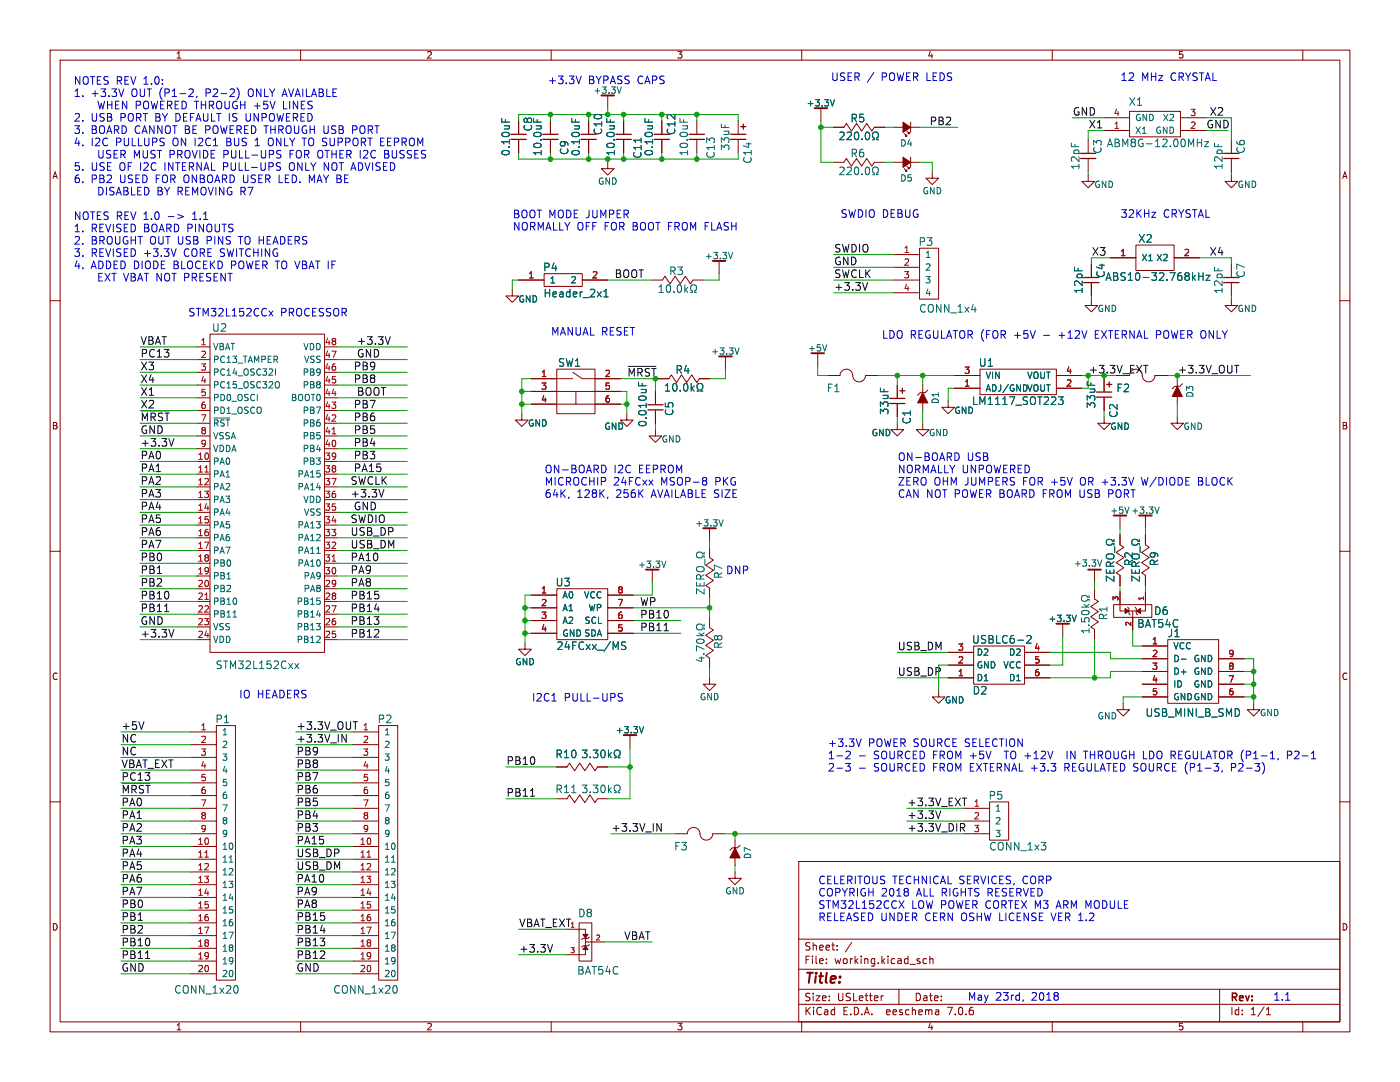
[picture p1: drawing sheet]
<svg xmlns="http://www.w3.org/2000/svg" width="279mm" height="216mm" viewBox="0 0 279 216" stroke-linecap="round" stroke-linejoin="round" font-family="sans-serif">
<defs><g id="words">
<text font-size="2.8" fill="#840000" x="160.4" y="196.8">Title:</text>
<g font-size="2.1" fill="#0000c2">
<text x="14.6" y="17">NOTES REV 1.0:</text>
<text x="109.2" y="16.9">+3.3V</text>
<text x="117.4" y="16.9">BYPASS CAPS</text>
<text x="165.7" y="16.3">USER /</text>
<text x="175.9" y="16.3">POWER LEDS</text>
<text x="223.5" y="16.3">12</text>
<text x="227.7" y="16.3">MHz</text>
<text x="233.6" y="16.3">CRYSTAL</text>
<text x="14.6" y="19.5">1.</text>
<text x="18.1" y="19.5">+3.3V</text>
<text x="19.9" y="21.9">WHEN POWERED THROUGH +5V</text>
<text x="26.2" y="19.5">OUT (P1-2,</text>
<text x="41.3" y="19.5">P2-2)</text>
<text x="49.9" y="19.5">ONLY AVAILABLE</text>
<text x="57.3" y="21.9">LINES</text>
<text x="14.6" y="24.4">2.</text>
<text x="14.6" y="26.8">3.</text>
<text x="14.6" y="29.3">4.</text>
<text x="18.1" y="24.4">USB</text>
<text x="18.1" y="26.8">BOARD CANNOT BE POWERED THROUGH USB</text>
<text x="18.1" y="29.3">I2C</text>
<text x="23.1" y="29.3">PULLUPS</text>
<text x="24" y="24.4">PORT BY DEFAULT IS UNPOWERED</text>
<text x="34.6" y="29.3">ON I2C1</text>
<text x="45.6" y="29.3">BUS</text>
<text x="51.4" y="29.3">1</text>
<text x="54.2" y="29.3">ONLY TO SUPPORT EEPROM</text>
<text x="71" y="26.8">PORT</text>
<text x="14.6" y="34.2">5.</text>
<text x="18.1" y="34.2">USE OF I2C</text>
<text x="19.9" y="31.7">USER MUST PROVIDE PULL-UPS</text>
<text x="33.1" y="34.2">INTERNAL PULL-UPS</text>
<text x="58.3" y="34.2">ONLY NOT ADVISED</text>
<text x="58.6" y="31.7">FOR OTHER I2C</text>
<text x="78" y="31.7">BUSSES</text>
<text x="14.6" y="36.6">6.</text>
<text x="18.1" y="36.6">PB2</text>
<text x="19.9" y="39.1">DISABLED BY REMOVING R7</text>
<text x="23.9" y="36.6">USED FOR ONBOARD USER LED. MAY BE</text>
<text x="14.6" y="44">NOTES REV 1.0</text>
<text x="14.6" y="46.5">1.</text>
<text x="18.1" y="46.5">REVISED BOARD PINOUTS</text>
<text x="38.7" y="44">1.1</text>
<text x="102.2" y="43.7">BOOT MODE JUMPER</text>
<text x="102.2" y="46.1">NORMALLY OFF FOR BOOT FROM FLASH</text>
<text x="167.6" y="43.6">SWDIO DEBUG</text>
<text x="223.5" y="43.6">32KHz</text>
<text x="232.1" y="43.6">CRYSTAL</text>
<text x="14.6" y="48.9">2.</text>
<text x="14.6" y="51.4">3.</text>
<text x="14.6" y="53.8">4.</text>
<text x="18.1" y="48.9">BROUGHT OUT USB</text>
<text x="18.1" y="51.4">REVISED +3.3V</text>
<text x="18.1" y="53.8">ADDED DIODE BLOCEKD POWER TO VBAT IF</text>
<text x="36.8" y="51.4">CORE SWITCHING</text>
<text x="41.5" y="48.9">PINS</text>
<text x="48.1" y="48.9">TO HEADERS</text>
<text x="19.9" y="56.3">EXT VBAT NOT PRESENT</text>
<text x="37.5" y="63.3">STM32L152CCx</text>
<text x="55.9" y="63.3">PROCESSOR</text>
<text x="109.9" y="67.1">MANUAL RESET</text>
<text x="175.9" y="67.7">LDO REGULATOR (FOR</text>
<text x="202.5" y="67.7">+5V</text>
<text x="208.4" y="67.7">-</text>
<text x="211.6" y="67.7">+12V</text>
<text x="219" y="67.7">EXTERNAL POWER ONLY</text>
<text x="108.6" y="94.5">ON-BOARD</text>
<text x="122.5" y="94.5">I2C</text>
<text x="127.5" y="94.5">EEPROM</text>
<text x="179.1" y="92.1">ON-BOARD</text>
<text x="179.1" y="94.5">NORMALLY UNPOWERED</text>
<text x="192.9" y="92.1">USB</text>
<text x="108.6" y="97">MICROCHIP</text>
<text x="108.6" y="99.4">64K,</text>
<text x="115.1" y="99.4">128K,</text>
<text x="122.4" y="97">24FCxx</text>
<text x="123" y="99.4">256K</text>
<text x="130.2" y="99.4">AVAILABLE SIZE</text>
<text x="131.9" y="97">MSOP-8</text>
<text x="142.9" y="97">PKG</text>
<text x="179.1" y="97">ZERO OHM JUMPERS</text>
<text x="179.1" y="99.4">CAN NOT POWER BOARD FROM USB</text>
<text x="204.3" y="97">FOR +5V</text>
<text x="216" y="97">OR +3.3V</text>
<text x="221.7" y="99.4">PORT</text>
<text x="228.5" y="97">W/DIODE</text>
<text x="239.9" y="97">BLOCK</text>
<text x="144.8" y="114.7">DNP</text>
<text x="47.6" y="139.5">IO HEADERS</text>
<text x="106" y="140.1">I2C1</text>
<text x="112.5" y="140.1">PULL-UPS</text>
<text x="165.1" y="149.1">+3.3V</text>
<text x="173.2" y="149.1">POWER SOURCE SELECTION</text>
<text x="165.1" y="151.6">1-2</text>
<text x="165.1" y="154.1">2-3</text>
<text x="174.4" y="151.6">SOURCED FROM +5V</text>
<text x="174.4" y="154.1">SOURCED FROM EXTERNAL +3.3</text>
<text x="201.1" y="151.6">TO +12V</text>
<text x="213" y="154.1">REGULATED SOURCE (P1-3,</text>
<text x="213.9" y="151.6">IN</text>
<text x="217.5" y="151.6">THROUGH LDO REGULATOR (P1-1,</text>
<text x="246.7" y="154.1">P2-3)</text>
<text x="258.6" y="151.6">P2-1</text>
<text x="163.2" y="176.5">CELERITOUS TECHNICAL SERVICES, CORP</text>
<text x="163.2" y="179">COPYRIGH 2018</text>
<text x="182.9" y="179">ALL RIGHTS RESERVED</text>
<text x="163.2" y="181.4">STM32L152CCX</text>
<text x="163.2" y="183.9">RELEASED UNDER CERN OSHW LICENSE</text>
<text x="181.9" y="181.4">LOW POWER CORTEX M3</text>
<text x="210.3" y="183.9">VER 1.2</text>
<text x="211.3" y="181.4">ARM MODULE</text>
<text x="193" y="199.8">May</text>
<text x="198.6" y="199.8">23rd,</text>
<text x="205.9" y="199.8">2018</text>
<text x="254" y="199.8">1.1</text>
</g>
<g font-size="2.1" fill="#0f0f0f">
<text x="214" y="23.2">GND</text>
<text x="241.3" y="23.2">X2</text>
<text x="185.4" y="25.1">PB2</text>
<text x="217.2" y="25.7">X1</text>
<text x="240.7" y="25.7">GND</text>
<text x="166.4" y="50.5">SWDIO</text>
<text x="166.4" y="53">GND</text>
<text x="217.8" y="51.1">X3</text>
<text x="241.3" y="51.1">X4</text>
<text x="122.6" y="55.6">BOOT</text>
<text x="166.4" y="55.6">SWCLK</text>
<text x="166.4" y="58.1">+3.3V</text>
<text x="27.9" y="71.4">PC13</text>
<text x="27.9" y="68.9">VBAT</text>
<text x="71.1" y="71.4">GND</text>
<text x="71.1" y="68.9">+3.3V</text>
<text x="27.9" y="76.5">X4</text>
<text x="27.9" y="74">X3</text>
<text x="70.5" y="76.5">PB8</text>
<text x="70.5" y="74">PB9</text>
<text x="27.9" y="79.1">X1</text>
<text x="27.9" y="81.6">X2</text>
<text x="70.5" y="81.6">PB7</text>
<text x="71.1" y="79.1">BOOT</text>
<text x="27.9" y="89.2">+3.3V</text>
<text x="27.9" y="86.7">GND</text>
<text x="27.9" y="84.1">~{MRST}</text>
<text x="70.5" y="84.1">PB6</text>
<text x="70.5" y="86.7">PB5</text>
<text x="70.5" y="89.2">PB4</text>
<text x="27.9" y="94.3">PA1</text>
<text x="27.9" y="91.8">PA0</text>
<text x="70.5" y="91.8">PB3</text>
<text x="70.5" y="94.3">PA15</text>
<text x="27.9" y="101.9">PA4</text>
<text x="27.9" y="99.4">PA3</text>
<text x="27.9" y="96.8">PA2</text>
<text x="69.8" y="99.4">+3.3V</text>
<text x="69.8" y="96.8">SWCLK</text>
<text x="70.5" y="101.9">GND</text>
<text x="27.9" y="104.5">PA5</text>
<text x="27.9" y="107">PA6</text>
<text x="69.8" y="107">USB_DP</text>
<text x="69.8" y="104.5">SWDIO</text>
<text x="27.9" y="112.1">PB0</text>
<text x="27.9" y="109.5">PA7</text>
<text x="69.8" y="109.5">USB_DM</text>
<text x="69.8" y="112.1">PA10</text>
<text x="27.9" y="114.6">PB1</text>
<text x="27.9" y="117.2">PB2</text>
<text x="27.9" y="119.7">PB10</text>
<text x="69.8" y="117.2">PA8</text>
<text x="69.8" y="114.6">PA9</text>
<text x="69.8" y="119.7">PB15</text>
<text x="27.9" y="122.2">PB11</text>
<text x="27.9" y="124.8">GND</text>
<text x="69.8" y="124.8">PB13</text>
<text x="69.8" y="122.2">PB14</text>
<text x="127.6" y="121">WP</text>
<text x="127.6" y="123.5">PB10</text>
<text x="27.9" y="127.3">+3.3V</text>
<text x="69.8" y="127.3">PB12</text>
<text x="127.6" y="126.1">PB11</text>
<text x="179.1" y="129.9">USB_DM</text>
<text x="179.1" y="134.9">USB_DP</text>
<text x="24.1" y="148.3">NC</text>
<text x="24.1" y="145.7">+5V</text>
<text x="59.1" y="148.3">+3.3V_IN</text>
<text x="59.1" y="145.7">+3.3V_OUT</text>
<text x="24.1" y="150.8">NC</text>
<text x="24.1" y="155.9">PC13</text>
<text x="24.1" y="153.4">VBAT_EXT</text>
<text x="59.1" y="155.9">PB7</text>
<text x="59.1" y="153.4">PB8</text>
<text x="59.1" y="150.8">PB9</text>
<text x="101" y="152.7">PB10</text>
<text x="24.1" y="158.4">~{MRST}</text>
<text x="24.1" y="161">PA0</text>
<text x="59.1" y="158.4">PB6</text>
<text x="59.1" y="161">PB5</text>
<text x="101" y="159.1">PB11</text>
<text x="181" y="161">+3.3V_EXT</text>
<text x="24.1" y="163.5">PA1</text>
<text x="24.1" y="166.1">PA2</text>
<text x="59.1" y="166.1">PB3</text>
<text x="59.1" y="163.5">PB4</text>
<text x="121.9" y="166.1">+3.3V_IN</text>
<text x="181" y="166.1">+3.3V_DIR</text>
<text x="181" y="163.5">+3.3V</text>
<text x="24.1" y="173.7">PA5</text>
<text x="24.1" y="168.6">PA3</text>
<text x="24.1" y="171.1">PA4</text>
<text x="59.1" y="168.6">PA15</text>
<text x="59.1" y="173.7">USB_DM</text>
<text x="59.1" y="171.1">USB_DP</text>
<text x="24.1" y="178.8">PA7</text>
<text x="24.1" y="176.2">PA6</text>
<text x="59.1" y="176.2">PA10</text>
<text x="59.1" y="178.8">PA9</text>
<text x="24.1" y="181.3">PB0</text>
<text x="24.1" y="183.8">PB1</text>
<text x="59.1" y="181.3">PA8</text>
<text x="59.1" y="183.8">PB15</text>
<text x="103.5" y="185.1">VBAT_EXT</text>
<text x="24.1" y="186.4">PB2</text>
<text x="24.1" y="188.9">PB10</text>
<text x="24.1" y="191.5">PB11</text>
<text x="59.1" y="191.5">PB12</text>
<text x="59.1" y="188.9">PB13</text>
<text x="59.1" y="186.4">PB14</text>
<text x="103.5" y="190.2">+3.3V</text>
<text x="124.5" y="187.6">VBAT</text>
<text x="24.1" y="194">GND</text>
<text x="59.1" y="194">GND</text>
</g>
<g font-size="2.1" fill="#006464">
<text x="225.2" y="21.3">X1</text>
<text x="106.4" y="26.3" transform="rotate(-90 106.4 26.3)">C8</text>
<text x="120.4" y="27.1" transform="rotate(-90 120.4 27.1)">C10</text>
<text x="135" y="27.1" transform="rotate(-90 135 27.1)">C12</text>
<text x="169.6" y="24.6">R5</text>
<text x="220.8" y="29.6">ABM8G-12.00MHz</text>
<text x="102" y="31.3" transform="rotate(-90 102 31.3)">0.10uF</text>
<text x="108.3" y="31.3" transform="rotate(-90 108.3 31.3)">10.0uF</text>
<text x="113.6" y="31" transform="rotate(-90 113.6 31)">C9</text>
<text x="115.9" y="31.3" transform="rotate(-90 115.9 31.3)">0.10uF</text>
<text x="122.9" y="31.3" transform="rotate(-90 122.9 31.3)">10.0uF</text>
<text x="128.2" y="31.8" transform="rotate(-90 128.2 31.8)">C11</text>
<text x="130.5" y="31.3" transform="rotate(-90 130.5 31.3)">0.10uF</text>
<text x="137.5" y="31.3" transform="rotate(-90 137.5 31.3)">10.0uF</text>
<text x="142.8" y="31.8" transform="rotate(-90 142.8 31.8)">C13</text>
<text x="145.8" y="30.2" transform="rotate(-90 145.8 30.2)">33uF</text>
<text x="150.2" y="32.8" transform="rotate(-90 150.2 32.8)">C14</text>
<text x="169.6" y="31.6">R6</text>
<text x="215.6" y="34" transform="rotate(-90 215.6 34)">12pF</text>
<text x="220.1" y="30.8" transform="rotate(-90 220.1 30.8)">C3</text>
<text x="244.2" y="34" transform="rotate(-90 244.2 34)">12pF</text>
<text x="248.6" y="30.8" transform="rotate(-90 248.6 30.8)">C6</text>
<text x="183.2" y="49.3">P3</text>
<text x="227.1" y="48.6">X2</text>
<text x="108.3" y="54.3">P4</text>
<text x="108.4" y="59.5">Header_2x1</text>
<text x="133.4" y="55.1">R3</text>
<text x="216.3" y="58.8" transform="rotate(-90 216.3 58.8)">12pF</text>
<text x="220.5" y="56.2">ABS10-32.768kHz</text>
<text x="220.7" y="55.5" transform="rotate(-90 220.7 55.5)">C4</text>
<text x="244.2" y="58.8" transform="rotate(-90 244.2 58.8)">12pF</text>
<text x="248.6" y="55.5" transform="rotate(-90 248.6 55.5)">C7</text>
<text x="183.3" y="62.6">CONN_1x4</text>
<text x="42.2" y="66.4">U2</text>
<text x="111.3" y="73.4">SW1</text>
<text x="134.7" y="74.8">R4</text>
<text x="195.2" y="73.4">U1</text>
<text x="134.6" y="83.1" transform="rotate(-90 134.6 83.1)">C5</text>
<text x="164.9" y="78.5">F1</text>
<text x="177.5" y="82.9" transform="rotate(-90 177.5 82.9)">33uF</text>
<text x="193.9" y="81">LM1117_SOT223</text>
<text x="218.8" y="81.6" transform="rotate(-90 218.8 81.6)">33uF</text>
<text x="222.7" y="78.5">F2</text>
<text x="223.2" y="83.5" transform="rotate(-90 223.2 83.5)">C2</text>
<text x="129.3" y="85.3" transform="rotate(-90 129.3 85.3)">0.010uF</text>
<text x="182" y="84.7" transform="rotate(-90 182 84.7)">C1</text>
<text x="226.3" y="113.1" transform="rotate(-90 226.3 113.1)">R2</text>
<text x="231.4" y="113.1" transform="rotate(-90 231.4 113.1)">R9</text>
<text x="110.8" y="117.2">U3</text>
<text x="144.4" y="115.6" transform="rotate(-90 144.4 115.6)">R7</text>
<text x="221.2" y="123.9" transform="rotate(-90 221.2 123.9)">R1</text>
<text x="226.9" y="125.5">BAT54C</text>
<text x="230.2" y="122.9">D6</text>
<text x="111" y="129.9">24FCxx_/MS</text>
<text x="144.4" y="129.6" transform="rotate(-90 144.4 129.6)">R8</text>
<text x="193.9" y="128.6">USBLC6-2</text>
<text x="232.9" y="127.4">J1</text>
<text x="42.9" y="133.7">STM32L152Cxx</text>
<text x="194" y="138.8">D2</text>
<text x="228.5" y="143.2">USB_MINI_B_SMD</text>
<text x="42.9" y="144.5">P1</text>
<text x="75.3" y="144.5">P2</text>
<text x="197.2" y="159.7">P5</text>
<text x="134.4" y="169.9">F3</text>
<text x="197.3" y="169.9">CONN_1x3</text>
<text x="115.3" y="183.2">D8</text>
<text x="115.1" y="194.7">BAT54C</text>
<text x="34.7" y="198.5">CONN_1x20</text>
<text x="66.4" y="198.5">CONN_1x20</text>
</g>
<g font-size="2.1" fill="#009600">
<text x="125.1" y="75.3">~{MRST} R4</text>
<text x="217.2" y="74.6">+3.3V_EXT</text>
<text x="234.9" y="74.6">+3.3V_OUT</text>
</g>
<g font-size="2.1" fill="#840000">
<text x="160.4" y="189.9">Sheet:</text>
<text x="160.4" y="192.6">File:</text>
<text x="166.5" y="192.6">working.kicad_sch</text>
<text x="160.4" y="202.8">KiCad</text>
<text x="160.4" y="200">Size:</text>
<text x="167.1" y="200">USLetter</text>
<text x="168.1" y="202.8">E.D.A.</text>
<text x="177" y="202.8">eeschema</text>
<text x="182.4" y="200">Date:</text>
<text x="189.4" y="202.8">7.0.6</text>
<text x="245.4" y="200.2">Rev:</text>
<text x="245.4" y="202.8">Id:</text>
<text x="249.5" y="202.8">1/1</text>
</g>
<g font-size="1.8" fill="#840000">
<text x="35" y="11.9">1</text>
<text x="85" y="11.9">2</text>
<text x="135" y="11.9">3</text>
<text x="185" y="11.9">4</text>
<text x="235" y="11.9">5</text>
<text x="10.3" y="35.9">A</text>
<text x="267.7" y="35.9">A</text>
<text x="10.3" y="85.9">B</text>
<text x="267.7" y="85.9">B</text>
<text x="10.3" y="135.9">C</text>
<text x="267.7" y="135.9">C</text>
<text x="10.3" y="185.9">D</text>
<text x="267.7" y="185.9">D</text>
<text x="35" y="205.8">1</text>
<text x="85" y="205.8">2</text>
<text x="135" y="205.8">3</text>
<text x="185" y="205.8">4</text>
<text x="235" y="205.8">5</text>
</g>
<g font-size="1.8" fill="#006464">
<text x="118.3" y="18.9">+3.3V</text>
<text x="160.9" y="21.4">+3.3V</text>
<text x="179.6" y="29.4">D4</text>
<text x="226.4" y="26.9">X1</text>
<text x="226.4" y="24.4">GND</text>
<text x="230.5" y="26.9">GND</text>
<text x="231.9" y="24.4">X2</text>
<text x="119.2" y="37.1">GND</text>
<text x="179.6" y="36.4">D5</text>
<text x="184" y="39">GND</text>
<text x="218.3" y="37.7">GND</text>
<text x="246.9" y="37.7">GND</text>
<text x="140.6" y="51.9">+3.3V</text>
<text x="184.5" y="51.7">1</text>
<text x="227.7" y="52.3">X1 X2</text>
<text x="109.6" y="56.7">1</text>
<text x="113.8" y="56.7">2</text>
<text x="184.5" y="54.2">2</text>
<text x="184.5" y="56.7">3</text>
<text x="184.5" y="59.3">4</text>
<text x="103.4" y="60.6">GND</text>
<text x="218.9" y="62.5">GND</text>
<text x="246.9" y="62.5">GND</text>
<text x="42.4" y="70.1">VBAT</text>
<text x="60.4" y="70.1">VDD</text>
<text x="141.8" y="71">+3.3V</text>
<text x="161.2" y="70.3">+5V</text>
<text x="42.4" y="72.6">PC13_TAMPER</text>
<text x="42.4" y="75.2">PC14_OSC32I</text>
<text x="42.4" y="77.7">PC15_OSC32O</text>
<text x="60.3" y="77.7">PB8</text>
<text x="60.3" y="75.2">PB9</text>
<text x="60.6" y="72.6">VSS</text>
<text x="196.6" y="75.8">VIN</text>
<text x="204.9" y="75.8">VOUT</text>
<text x="42.4" y="80.2">PD0_OSCI</text>
<text x="42.4" y="82.8">PD1_OSCO</text>
<text x="58" y="80.2">BOOT0</text>
<text x="60.3" y="82.8">PB7</text>
<text x="187.6" y="80.7" transform="rotate(-90 187.6 80.7)">D1</text>
<text x="190.4" y="82.8">GND</text>
<text x="196.6" y="78.3">ADJ/GND VOUT</text>
<text x="238.4" y="79.4" transform="rotate(-90 238.4 79.4)">D3</text>
<text x="42.4" y="85.3">~{RST}</text>
<text x="42.4" y="87.9">VSSA</text>
<text x="60.3" y="87.9">PB5</text>
<text x="60.3" y="85.3">PB6</text>
<text x="105.3" y="85.3">GND</text>
<text x="120.5" y="86">GND</text>
<text x="131.9" y="88.5">GND</text>
<text x="173.9" y="87.2">GND</text>
<text x="185.3" y="87.2">GND</text>
<text x="221.5" y="86">GND</text>
<text x="236.1" y="86">GND</text>
<text x="42.4" y="92.9">PA0</text>
<text x="42.4" y="95.5">PA1</text>
<text x="42.4" y="90.4">VDDA</text>
<text x="59.3" y="95.5">PA15</text>
<text x="60.3" y="92.9">PB3</text>
<text x="60.3" y="90.4">PB4</text>
<text x="42.4" y="98">PA2</text>
<text x="42.4" y="100.6">PA3</text>
<text x="59.3" y="98">PA14</text>
<text x="60.4" y="100.6">VDD</text>
<text x="42.4" y="103.1">PA4</text>
<text x="42.4" y="105.6">PA5</text>
<text x="59.3" y="105.6">PA13</text>
<text x="60.6" y="103.1">VSS</text>
<text x="138.7" y="105.3">+3.3V</text>
<text x="221.5" y="102.7">+5V +3.3V</text>
<text x="42.4" y="108.2">PA6</text>
<text x="42.4" y="110.7">PA7</text>
<text x="42.4" y="113.3">PB0</text>
<text x="59.3" y="113.3">PA10</text>
<text x="59.3" y="110.7">PA11</text>
<text x="59.3" y="108.2">PA12</text>
<text x="127.2" y="113.5">+3.3V</text>
<text x="214.2" y="113.3">+3.3V</text>
<text x="42.4" y="115.8">PB1</text>
<text x="42.4" y="118.3">PB2</text>
<text x="60.5" y="118.3">PA8</text>
<text x="60.5" y="115.8">PA9</text>
<text x="112.1" y="119.6">A0</text>
<text x="116.4" y="119.6">VCC</text>
<text x="42.4" y="120.9">PB10</text>
<text x="42.4" y="123.4">PB11</text>
<text x="42.4" y="126">VSS</text>
<text x="59.1" y="126">PB13</text>
<text x="59.1" y="123.4">PB14</text>
<text x="59.1" y="120.9">PB15</text>
<text x="112.1" y="122.1">A1</text>
<text x="112.1" y="124.7">A2</text>
<text x="116.6" y="124.7">SCL</text>
<text x="117.3" y="122.1">WP</text>
<text x="209.1" y="124.3">+3.3V</text>
<text x="42.4" y="128.5">VDD</text>
<text x="59.1" y="128.5">PB12</text>
<text x="112.1" y="127.2">GND SDA</text>
<text x="194.8" y="131">D2</text>
<text x="201.3" y="131">D2</text>
<text x="234.1" y="129.8">VCC</text>
<text x="102.7" y="132.9">GND</text>
<text x="194.8" y="136.1">D1</text>
<text x="194.8" y="133.6">GND</text>
<text x="200.1" y="133.6">VCC</text>
<text x="201.3" y="136.1">D1</text>
<text x="234.1" y="132.3">D-</text>
<text x="234.1" y="134.8">D+</text>
<text x="234.1" y="137.4">ID</text>
<text x="238.1" y="137.4">GND</text>
<text x="238.1" y="134.8">GND</text>
<text x="238.1" y="132.3">GND</text>
<text x="139.6" y="139.9">GND</text>
<text x="188.5" y="140.6">GND</text>
<text x="218.9" y="143.7">GND</text>
<text x="234.1" y="139.9">GNDGND</text>
<text x="251.3" y="143.1">GND</text>
<text x="44.2" y="146.9">1</text>
<text x="44.2" y="149.5">2</text>
<text x="76.6" y="146.9">1</text>
<text x="76.6" y="149.5">2</text>
<text x="122.8" y="146.5">+3.3V</text>
<text x="44.2" y="152">3</text>
<text x="44.2" y="154.5">4</text>
<text x="76.6" y="152">3</text>
<text x="76.6" y="154.5">4</text>
<text x="44.2" y="157.1">5</text>
<text x="44.2" y="159.6">6</text>
<text x="76.6" y="157.1">5</text>
<text x="76.6" y="159.6">6</text>
<text x="44.2" y="162.2">7</text>
<text x="44.2" y="164.7">8</text>
<text x="44.2" y="167.2">9</text>
<text x="76.6" y="162.2">7</text>
<text x="76.6" y="164.7">8</text>
<text x="76.6" y="167.2">9</text>
<text x="198.5" y="162.2">1</text>
<text x="198.5" y="164.7">2</text>
<text x="198.5" y="167.2">3</text>
<text x="44.2" y="169.8">10</text>
<text x="44.2" y="172.3">11</text>
<text x="76.6" y="169.8">10</text>
<text x="76.6" y="172.3">11</text>
<text x="150.1" y="171.5" transform="rotate(-90 150.1 171.5)">D7</text>
<text x="44.2" y="174.9">12</text>
<text x="44.2" y="177.4">13</text>
<text x="44.2" y="179.9">14</text>
<text x="76.6" y="174.9">12</text>
<text x="76.6" y="177.4">13</text>
<text x="76.6" y="179.9">14</text>
<text x="144.6" y="178.7">GND</text>
<text x="44.2" y="182.5">15</text>
<text x="44.2" y="185">16</text>
<text x="76.6" y="182.5">15</text>
<text x="76.6" y="185">16</text>
<text x="44.2" y="187.6">17</text>
<text x="44.2" y="190.1">18</text>
<text x="76.6" y="187.6">17</text>
<text x="76.6" y="190.1">18</text>
<text x="44.2" y="192.6">19</text>
<text x="44.2" y="195.2">20</text>
<text x="76.6" y="192.6">19</text>
<text x="76.6" y="195.2">20</text>
</g>
<g font-size="1.8" fill="#a90000">
<text x="222.2" y="23.2">4</text>
<text x="237.4" y="23.2">3</text>
<text x="222.2" y="25.8">1</text>
<text x="237.4" y="25.8">2</text>
<text x="180.3" y="50.5">1</text>
<text x="180.3" y="53.1">2</text>
<text x="223.4" y="51.2">1</text>
<text x="236.1" y="51.2">2</text>
<text x="105.3" y="55.6">1</text>
<text x="118" y="55.6">2</text>
<text x="180.3" y="55.6">3</text>
<text x="180.3" y="58.2">4</text>
<text x="39.9" y="69">1</text>
<text x="39.9" y="71.5">2</text>
<text x="64.7" y="71.5">47</text>
<text x="64.7" y="69">48</text>
<text x="39.9" y="74">3</text>
<text x="39.9" y="76.6">4</text>
<text x="64.7" y="76.6">45</text>
<text x="64.7" y="74">46</text>
<text x="107.9" y="75.3">1</text>
<text x="107.9" y="77.9">3</text>
<text x="120.6" y="75.3">2</text>
<text x="120.6" y="77.9">5</text>
<text x="192.3" y="77.2">1</text>
<text x="192.3" y="74.7">3</text>
<text x="212.7" y="77.2">2</text>
<text x="212.7" y="74.7">4</text>
<text x="39.9" y="79.1">5</text>
<text x="39.9" y="81.7">6</text>
<text x="64.7" y="81.7">43</text>
<text x="64.7" y="79.1">44</text>
<text x="107.9" y="80.4">4</text>
<text x="120.6" y="80.4">6</text>
<text x="39.9" y="84.2">7</text>
<text x="39.9" y="86.7">8</text>
<text x="39.9" y="89.3">9</text>
<text x="64.7" y="89.3">40</text>
<text x="64.7" y="86.7">41</text>
<text x="64.7" y="84.2">42</text>
<text x="39.3" y="91.8">10</text>
<text x="39.3" y="94.4">11</text>
<text x="64.7" y="94.4">38</text>
<text x="64.7" y="91.8">39</text>
<text x="39.3" y="96.9">12</text>
<text x="39.3" y="99.4">13</text>
<text x="39.3" y="102">14</text>
<text x="64.7" y="102">35</text>
<text x="64.7" y="99.4">36</text>
<text x="64.7" y="96.9">37</text>
<text x="39.3" y="104.5">15</text>
<text x="39.3" y="107.1">16</text>
<text x="64.7" y="107.1">33</text>
<text x="64.7" y="104.5">34</text>
<text x="39.3" y="109.6">17</text>
<text x="39.3" y="112.1">18</text>
<text x="64.7" y="112.1">31</text>
<text x="64.7" y="109.6">32</text>
<text x="39.3" y="114.7">19</text>
<text x="39.3" y="117.2">20</text>
<text x="39.3" y="119.8">21</text>
<text x="64.7" y="119.8">28</text>
<text x="64.7" y="117.2">29</text>
<text x="64.7" y="114.7">30</text>
<text x="107.9" y="118.5">1</text>
<text x="123.1" y="118.5">8</text>
<text x="39.3" y="122.3">22</text>
<text x="39.3" y="124.8">23</text>
<text x="64.7" y="124.8">26</text>
<text x="64.7" y="122.3">27</text>
<text x="107.9" y="121">2</text>
<text x="107.9" y="123.6">3</text>
<text x="123.1" y="123.6">6</text>
<text x="123.1" y="121">7</text>
<text x="39.3" y="127.4">24</text>
<text x="64.7" y="127.4">25</text>
<text x="107.9" y="126.1">4</text>
<text x="123.1" y="126.1">5</text>
<text x="191.1" y="129.9">3</text>
<text x="206.3" y="129.9">4</text>
<text x="229.8" y="128.7">1</text>
<text x="229.8" y="131.2">2</text>
<text x="245" y="131.2">9</text>
<text x="191.1" y="135">1</text>
<text x="191.1" y="132.5">2</text>
<text x="206.3" y="132.5">5</text>
<text x="206.3" y="135">6</text>
<text x="229.8" y="133.7">3</text>
<text x="229.8" y="136.3">4</text>
<text x="245" y="136.3">7</text>
<text x="245" y="133.7">8</text>
<text x="229.8" y="138.8">5</text>
<text x="245" y="138.8">6</text>
<text x="39.9" y="145.8">1</text>
<text x="39.9" y="148.3">2</text>
<text x="72.3" y="145.8">1</text>
<text x="72.3" y="148.3">2</text>
<text x="39.9" y="150.9">3</text>
<text x="39.9" y="153.4">4</text>
<text x="39.9" y="156">5</text>
<text x="72.3" y="150.9">3</text>
<text x="72.3" y="153.4">4</text>
<text x="72.3" y="156">5</text>
<text x="39.9" y="158.5">6</text>
<text x="39.9" y="161">7</text>
<text x="72.3" y="158.5">6</text>
<text x="72.3" y="161">7</text>
<text x="194.2" y="161">1</text>
<text x="39.9" y="163.6">8</text>
<text x="39.9" y="166.1">9</text>
<text x="72.3" y="163.6">8</text>
<text x="72.3" y="166.1">9</text>
<text x="194.2" y="163.6">2</text>
<text x="194.2" y="166.1">3</text>
<text x="39.3" y="168.7">10</text>
<text x="39.3" y="171.2">11</text>
<text x="39.3" y="173.7">12</text>
<text x="71.7" y="168.7">10</text>
<text x="71.7" y="171.2">11</text>
<text x="71.7" y="173.7">12</text>
<text x="39.3" y="176.3">13</text>
<text x="39.3" y="178.8">14</text>
<text x="71.7" y="176.3">13</text>
<text x="71.7" y="178.8">14</text>
<text x="39.3" y="181.4">15</text>
<text x="39.3" y="183.9">16</text>
<text x="71.7" y="181.4">15</text>
<text x="71.7" y="183.9">16</text>
<text x="39.3" y="186.4">17</text>
<text x="39.3" y="189">18</text>
<text x="39.3" y="191.5">19</text>
<text x="71.7" y="186.4">17</text>
<text x="71.7" y="189">18</text>
<text x="71.7" y="191.5">19</text>
<text x="39.3" y="194.1">20</text>
<text x="71.7" y="194.1">20</text>
</g>
<g font-size="1.4" fill="#a90000">
<text x="223.3" y="120" transform="rotate(-90 223.3 120)">3</text>
<text x="228.3" y="120" transform="rotate(-90 228.3 120)">1</text>
<text x="225.8" y="125.1" transform="rotate(-90 225.8 125.1)">2</text>
<text x="113.7" y="185.2">1</text>
<text x="113.7" y="190.2">3</text>
<text x="118.8" y="187.7">2</text>
</g>
</g></defs>
<g fill="none" stroke="#840000" stroke-width=".2">
<path d="M10 10h259.4v195.9h-259.4zM12 12h255.4v191.9h-255.4zM60 10v2M110 10v2M121.3 19.1v2.5M160 10v2M210 10v2M260 10v2M103.5 24.1v2.6M103.5 27.9v2.6M109.9 24.1v2.6M109.9 27.9v2.6"/>
<path d="M117.5 24.1v2.6M117.5 27.9v2.6M121.3 32.4v1.3h1.3l-1.3 1.2-1.3-1.2h1.3M124.5 24.1v2.6M124.5 27.9v2.6M132.1 24.1v2.6M132.1 27.9v2.6M139.1 24.1v2.6M139.1 27.9v2.6M147.3 24.1v2.6M147.3 27.9v2.6M163.8 21.6v2.5"/>
<path d="M166.4 32.4h2l.5-.8 1 1.5 1-1.5 1.1 1.5 1-1.5 1 1.5 .5-.7h2M166.4 25.4h2l.5-.8 1 1.6 1-1.6 1.1 1.6 1-1.6 1 1.6 .5-.8h2M178.4 25.4h1.8M178.4 32.4h1.8M180.5 26.7l.5 .5h-.3h.3v-.3M180.5 33.7l.5 .5h-.3h.3v-.3M181 26.2l.5 .5h-.3h.3v-.3M181 33.1l.5 .6h-.3h.3v-.3M181.7 24.4v2M181.7 31.4v2M181.7 25.4h1.8M181.7 32.4h1.8"/>
<path d="M186.1 34.3v1.3h1.2l-1.2 1.2-1.3-1.2h1.3M217.2 34.9v1.3h1.2l-1.2 1.3-1.3-1.3h1.3M217.2 27.9v2.6M217.2 31.8v2.5M220.3 26h5.1M220.3 23.5h5.1M225.4 22.2h10.2v5.1h-10.2zM235.6 26h5.1M235.6 23.5h5.1M245.7 34.9v1.3h1.3l-1.3 1.3-1.2-1.3h1.2M245.7 27.9v2.6M245.7 31.8v2.5"/>
<path d="M10 60h2M102.2 57.8v1.3h1.3l-1.3 1.2-1.2-1.2h1.2M103.5 55.9h5.1M108.6 54.6h7.6v2.6h-7.6zM116.2 55.9h5.1M130.2 55.9h2l.5-.8 1 1.5 1-1.5 1.1 1.5 1-1.5 1 1.5 .5-.7h2M143.5 52.1v2.5M178.4 50.8h5.1M178.4 53.3h5.1M178.4 55.9h5.1M178.4 58.4h5.1M183.5 49.5h3.8v10.2h-3.8z"/>
<path d="M217.8 59.7v1.3h1.3l-1.3 1.2-1.3-1.2h1.3M217.8 52.7v2.5M217.8 56.5v2.6M221.6 51.4h5.1M226.7 48.9h7.6v5.1h-7.6zM234.3 51.4h5.1M245.7 59.7v1.3h1.3l-1.3 1.2-1.2-1.2h1.2M245.7 52.7v2.5M245.7 56.5v2.6M267.4 60h2M39.4 69.2h2.5M39.4 71.8h2.5"/>
<path d="M39.4 74.3h2.5M39.4 76.8h2.5M39.4 79.4h2.5M41.9 66.7h22.9v63.5h-22.9zM64.8 69.2h2.5M64.8 71.8h2.5M64.8 74.3h2.5M64.8 76.8h2.5M64.8 79.4h2.5M106 75.6h8.3M106 78.1h17.8M111.1 73.7h7.6v8.9h-7.6z"/>
<path d="M114.3 74.3l1.9 1.3h7.6M114.9 78.1v2.5M130.8 78.1v2.5M133.5 75.6l.5-.8 1 1.5 1-1.5 1 1.5 1-1.5 1.1 1.5 .5-.7h2M144.8 71.1v2.6M163.2 70.5v2.5M165.1 74.9h2.5a1.31 1.31 0 0 1 1.5-1.2 1.31 1.31 0 0 1 1.1 1.5 1.27 1.27 0 0 0 1.4 1 1.27 1.27 0 0 0 1.1-1.3h2.6M179.1 76.8v2.6M184.1 76.8v1.6M185.2 77.9l-.5 .5h-1.1l-.5 .5M190.5 74.9h5.1M190.5 77.5h5.1"/>
<path d="M195.6 73.7h15.2v5h-15.2zM210.8 74.9h5.1M210.8 77.5h5.1M220.3 75.6v2.5M220.3 79.4v2.5M228 74.9a1.27 1.27 0 0 0 1.2 1.3 1.27 1.27 0 0 0 1.3-1.3h2.5M234.9 75.6v1.5M234.9 79.1v1.5M236 76.6l-.5 .5h-1.1l-.5 .5M39.4 92.1h2.5M39.4 94.6h2.5M39.4 97.2h2.5"/>
<path d="M39.4 99.7h2.5M39.4 89.5h2.5M39.4 87h2.5M39.4 84.5h2.5M39.4 81.9h2.5M64.8 92.1h2.5M64.8 94.6h2.5M64.8 97.2h2.5M64.8 99.7h2.5M64.8 89.5h2.5M64.8 87h2.5M64.8 84.5h2.5"/>
<path d="M64.8 81.9h2.5M104.1 82.6v1.2h1.3l-1.3 1.3-1.2-1.3h1.2M106 80.6h17.8M125.1 82.6v1.2h1.3l-1.3 1.3-1.3-1.3h1.3M130.8 85.7v1.3h1.3l-1.3 1.3-1.3-1.3h1.3M130.8 81.9v2.6M179.1 84.5v1.2h1.2l-1.2 1.3-1.3-1.3h1.3M179.1 80.6v2.6M184.1 84.5v1.2h1.3l-1.3 1.3-1.2-1.3h1.2M184.1 80.4v1.5M189.2 80v1.3h1.3l-1.3 1.3-1.2-1.3h1.2M220.3 83.2v1.3h1.3l-1.3 1.2-1.2-1.2h1.2"/>
<path d="M234.9 83.2v1.3h1.3l-1.3 1.2-1.2-1.2h1.2M10 110h2M39.4 102.2h2.5M39.4 104.8h2.5M39.4 107.3h2.5M39.4 109.9h2.5M39.4 112.4h2.5M39.4 114.9h2.5M39.4 117.5h2.5M64.8 102.2h2.5M64.8 104.8h2.5M64.8 107.3h2.5"/>
<path d="M64.8 109.9h2.5M64.8 112.4h2.5M64.8 114.9h2.5M64.8 117.5h2.5M106 118.7h5.1M111.1 117.5h10.2v10.1h-10.2zM121.3 118.7h5.1M130.2 113.7v2.5M141.6 109.2v2.1l.8 .5-1.6 1 1.6 1-1.6 1 1.6 1-1.6 1 .8 .5v2.1M141.6 105.4v2.6M218.4 117.5v2l.8 .5-1.5 1 1.5 1-1.5 1.1 1.5 1-1.5 1 .7 .5v2M218.4 113.7v2.5"/>
<path d="M223.5 118.1v3.8h5.1v-3.8M223.5 106.7v2l.8 .5-1.5 1 1.5 1.1-1.5 1 1.5 1-1.5 1 .7 .5v2M223.5 102.9v2.5M228.6 106.7v2l.8 .5-1.6 1 1.6 1.1-1.6 1 1.6 1-1.6 1 .8 .5v2M228.6 102.9v2.5M267.4 110h2M39.4 120h2.5M39.4 122.6h2.5M39.4 125.1h2.5M39.4 127.6h2.5M64.8 120h2.5M64.8 122.6h2.5"/>
<path d="M64.8 125.1h2.5M64.8 127.6h2.5M104.8 128.3v1.2h1.2l-1.2 1.3-1.3-1.3h1.3M106 121.3h5.1M106 123.8h5.1M106 126.4h5.1M121.3 121.3h5.1M121.3 123.8h5.1M121.3 126.4h5.1M141.6 123.2v2l.8 .5-1.6 1 1.6 1.1-1.6 1 1.6 1-1.6 1 .8 .5v2.1M141.6 135.3v1.2h1.3l-1.3 1.3-1.3-1.3h1.3M187.3 137.8v1.3h1.3l-1.3 1.2-1.2-1.2h1.2"/>
<path d="M189.2 135.3h5.1M189.2 132.7h5.1M189.2 130.2h5.1M194.3 128.9h10.2v7.6h-10.2zM204.5 135.3h5M204.5 132.7h5M204.5 130.2h5M212.1 124.5v2.5M222.2 120.7h7.7v2.5h-7.7zM225 121.2l.3 .2v1l.3 .3M226.1 121.9v3.8M226.5 121.2l.3 .2v1l.2 .3"/>
<path d="M228 128.9h5M228 131.4h5M228 134h5M228 136.5h5M228 139.1h5M233 127.6h10.2v12.7h-10.2zM243.2 131.4h5.1M243.2 134h5.1M243.2 136.5h5.1M243.2 139.1h5.1M10 160h2M38.1 146.1h5.1"/>
<path d="M38.1 148.6h5.1M38.1 151.1h5.1M38.1 153.7h5.1M38.1 156.2h5.1M38.1 158.8h5.1M43.2 144.8h3.8v50.8h-3.8zM70.5 146.1h5.1M70.5 148.6h5.1M70.5 151.1h5.1M70.5 153.7h5.1M70.5 156.2h5.1M70.5 158.8h5.1"/>
<path d="M75.6 144.8h3.8v50.8h-3.8zM111.1 153h2.1l.5-.7 1 1.5 1-1.5 1 1.5 1-1.5 1 1.5 .6-.8h2M111.1 159.4h2.1l.5-.8 1 1.5 1-1.5 1 1.5 1-1.5 1 1.5 .6-.7h2M125.7 146.7v2.5M224.2 140.3v1.3h1.2l-1.2 1.3-1.3-1.3h1.3M250.2 140.3v1.3h1.3l-1.3 1.3-1.3-1.3h1.3M267.4 160h2M38.1 161.3h5.1M38.1 163.8h5.1M38.1 166.4h5.1M38.1 168.9h5.1M38.1 171.5h5.1"/>
<path d="M38.1 174h5.1M38.1 176.5h5.1M38.1 179.1h5.1M70.5 161.3h5.1M70.5 163.8h5.1M70.5 166.4h5.1M70.5 168.9h5.1M70.5 171.5h5.1M70.5 174h5.1M70.5 176.5h5.1M70.5 179.1h5.1M134.6 166.4h2.6a1.31 1.31 0 0 1 1.4-1.3 1.31 1.31 0 0 1 1.1 1.6 1.27 1.27 0 0 0 1.4 .9 1.27 1.27 0 0 0 1.1-1.2h2.6"/>
<path d="M146.7 174v1.3h1.3l-1.3 1.2-1.3-1.2h1.3M146.7 167.6v1.6M146.7 171.2v1.5M147.7 168.7l-.5 .5h-1l-.5 .5M159.4 171.9h108v32h-108zM192.4 161.3h5.1M192.4 163.8h5.1M192.4 166.4h5.1M197.5 160h3.8v7.6h-3.8zM38.1 181.6h5.1M38.1 184.2h5.1M38.1 186.7h5.1"/>
<path d="M38.1 189.2h5.1M38.1 191.8h5.1M38.1 194.3h5.1M70.5 181.6h5.1M70.5 184.2h5.1M70.5 186.7h5.1M70.5 189.2h5.1M70.5 191.8h5.1M70.5 194.3h5.1M113 185.4h3.8v5.1h-3.8M115.6 184.2h2.5v7.6h-2.5zM116.8 188h3.8"/>
<path d="M117.6 187l-.3 .2h-1l-.2 .3M117.6 188.5l-.3 .2h-1l-.2 .3M159.4 197.4h108M159.4 193.4h108M159.4 187.4h108M164.9 192.1v.2M164.9 191.4v.1M167.1 189.4v.2M167.1 188.7v.1M170 188l-1.3 1.9M176.3 198.7l-.3 .1M179.4 197.4v3"/>
<path d="M184.9 191.4l-.4-.1-.3 .3 .2 .6h.5M185.6 191.4l.2-.1 .3 .1 .1 .9M185.6 190.8v1.5M243.4 197.4v6.5M60 203.9v2M110 203.9v2M159.4 200.4h108M160 203.9v2M187.3 201.6l.1 .9M187.4 202.4l-.2 .1M187.4 201.8l-.2 .1M210 203.9v2"/>
<path d="M252.7 202.5h.9M252.7 201.4l.4-.4v1.5M260 203.9v2"/>
</g>
<g fill="none" stroke="#006464" stroke-width=".2">
<path d="M124 17.3l-.4 1.3M166.6 19.9l-.5 1.3M100.1 23.6v.8M100.9 23.9v.5M107.2 23.9v.5M114.1 23.6v.8M114.8 23.9v.5M121.8 23.9v.5M128.7 23.6v.8M129.4 23.9v.5M136.4 23.9v.5M167.6 33.5l.6-.2 .2 .2 .1 .3-1 1.1h1"/>
<path d="M167.6 26.5l.6-.1 .2 .1 .1 .3-1 1.1h1M169.1 26.5l.5-.1 .3 .1v.3l-.9 1.1h.9M169.1 33.5l.5-.2 .3 .2v.3l-.9 1.1h.9M170.7 33.4l.2-.1a.81 .81 0 0 1 .5 .8 .81 .81 0 0 1-.5 .8 1.01 1.01 0 0 1-.2-1.5zM170.7 26.4h.2a.81 .81 0 0 1 .5 .7 .81 .81 0 0 1-.5 .8 1.01 1.01 0 0 1-.2-1.5zM172 34.7v.2M172 27.7v.2M172.8 33.5l.2-.2a.81 .81 0 0 1 .6 .8 .81 .81 0 0 1-.6 .8l-.2-.2-.1-.4zM172.9 26.4h.1a.81 .81 0 0 1 .6 .7 .81 .81 0 0 1-.6 .8 1.01 1.01 0 0 1-.1-1.5zM174.1 34.9h.4v-.3a.65 .65 0 0 1-.3-.9 .65 .65 0 0 1 .9-.3 .7 .7 0 0 1-.2 1.2v.3h.4M174.1 27.9h.4v-.3a.65 .65 0 0 1-.3-.9 .65 .65 0 0 1 .9-.3 .7 .7 0 0 1-.2 1.2v.3h.4M238.9 28.5h.9"/>
<path d="M239.8 27.7v1.6M240.4 28.3h.8l-.8 1h.8M120.5 59.2h.9M120.5 58.2l.4-.5v1.5M131.5 58.4h.9M131.5 57.3l.5-.5v1.6M133.2 56.9l.1-.1a.81 .81 0 0 1 .6 .8 .81 .81 0 0 1-.6 .8 1.01 1.01 0 0 1-.1-1.5zM134.5 58.2v.2M135.4 56.9l.1-.1a.81 .81 0 0 1 .5 .8 .81 .81 0 0 1-.5 .8 1.01 1.01 0 0 1-.1-1.5zM136.7 56.8v1.6M136.8 57.8l.5 .6M137.3 57.3l-.6 .6"/>
<path d="M137.8 58.4h.4v-.3a.65 .65 0 0 1-.3-.9 .65 .65 0 0 1 .9-.3 .7 .7 0 0 1-.2 1.2v.3h.4M146.2 50.4l-.4 1.2M239.2 54.4v1.5M239.2 55.1h.9M240.1 54.4v1.5M240.7 54.9h.8l-.8 1h.8M55 73.6v1.3M55.5 76.1l.3 .5-.1 .6-.2 .2M127.4 76.3v.7M128.2 76.5v.5M132.8 78h.9M132.8 77l.4-.5v1.5"/>
<path d="M134.5 76.6l.1-.1a.81 .81 0 0 1 .5 .8 .81 .81 0 0 1-.5 .7 1.01 1.01 0 0 1-.1-1.4zM135.8 77.9v.1M136.6 76.6l.2-.1a.81 .81 0 0 1 .5 .8 .81 .81 0 0 1-.5 .7 1.01 1.01 0 0 1-.2-1.4zM137.9 76.5v1.5M138.1 77.5l.4 .5M138.5 77l-.6 .6M139.1 78h.4v-.3a.65 .65 0 0 1-.4-.8 .65 .65 0 0 1 .9-.3 .7 .7 0 0 1-.1 1.1v.3h.4M147.5 69.4l-.4 1.3M165 68.8l-.4 1.2M211.2 79.2h1l-.5 .6 .4 .1v.7l-.2 .1-.6-.1M42.6 83.4h3.2M63.2 110.4h.7"/>
<path d="M132.9 112l-.4 1.2M139 116.2v.7h1.5v-.7M139.2 113.1a1.03 1.03 0 0 1 1.3 .3 .51 .51 0 0 1-.5 .7h-.5a.51 .51 0 0 1-.5-.4 .51 .51 0 0 1 .2-.6zM139.7 116.4v.5M139.8 115.5l-.1-.7-.2-.1h-.4l-.1 .3v.5h1.5M140.5 110.2v.3h-.3a.65 .65 0 0 0-.9-.3 .65 .65 0 0 0-.2 .9 .7 .7 0 0 0 1.1-.1h.3v.3M140.5 117.5v1l-1.5-1v1M140.5 114.7l-.7 .5M140.7 111.6v1.2M144.3 103.7l-.4 1.3M217.4 118.8v.4h-.3a.65 .65 0 0 0-.9-.3 .65 .65 0 0 0-.3 .9 .7 .7 0 0 0 1.2-.2h.3v.4M219.9 111.7l-.4 1.3"/>
<path d="M220.8 113.6v.8h1.5v-.8M221 110.6a1.03 1.03 0 0 1 1.3 .3 .51 .51 0 0 1-.5 .6h-.5a.51 .51 0 0 1-.5-.3 .51 .51 0 0 1 .2-.6zM221.5 113.9v.5M221.6 113l-.1-.7-.2-.2-.4 .1-.1 .2v.6h1.5M222.3 107.6v.4h-.3a.65 .65 0 0 0-.9-.3 .65 .65 0 0 0-.2 .9 .7 .7 0 0 0 1.1-.2h.3v.4M222.3 115v1l-1.5-1v1M222.3 112.1l-.7 .5M222.5 109.1v1.1M225.9 113.6v.8h1.5v-.8M225.9 113h1.5M226.6 113.9v.5M226.9 110.5a.51 .51 0 0 1 .5 .5 .51 .51 0 0 1-.5 .5"/>
<path d="M227.4 107.6v.4h-.3a.65 .65 0 0 0-.9-.3 .65 .65 0 0 0-.3 .9 .7 .7 0 0 0 1.2-.2h.3v.4M227.4 115v1l-1.5-1v1M227.4 112.1l-.7 .5M227.5 109.1v1.1M231.3 101.2l-.4 1.2M46.5 123.1h.7M58.8 132.4l.8 1M59.6 132.4l-.8 1M124.9 128.2l-.6-.1-.3 .3 .2 .3 .6 .3v.5l-.2 .1-.6-.1M139 126.9h1.5M139.1 127.7a.9 .9 0 0 1 1.4 .3 .87 .87 0 0 1-1.5-.1zM139.5 131.3h1"/>
<path d="M139.5 126.3l.6 .6M140 131.1v.9l-1.1-.4M140.4 130.5h.1M140.5 124.5v.4h-.3a.65 .65 0 0 0-.9-.3 .65 .65 0 0 0-.2 .9 .7 .7 0 0 0 1.1-.2h.3v.4M140.5 129.5l-1.5-.6v1M140.5 126.3l-.6 .4M204.9 127l.6-.2 .2 .2 .1 .2-.9 1.1h.9M214.8 122.8l-.4 1.2M215.8 123.3v.7l.8 .1-.2-.2 .1-.5 .2-.2 .5 .1 .2 .2-.2 .6M215.8 121.1h1.6M215.9 122a.9 .9 0 0 1 1.5 .3 .87 .87 0 0 1-1.6-.1zM216.3 120.6l.6 .5"/>
<path d="M217.2 124.8h.2M217.4 125.4v.9M217.4 125.9h-1.6l.5 .4M217.4 120.6l-.6 .4M235.7 131.5h1M111.2 150.5l.7-.1 .2-.2-.1-.4-.2-.1h-.6v1.5M111.2 157.5l.7-.1 .2-.2-.1-.4-.2-.1h-.6v1.5M111.5 150.5l.6 .7M111.5 157.5l.6 .7M112.6 151.2h.9M112.6 150.1l.5-.4v1.5M112.6 157.1l.5-.4v1.5"/>
<path d="M112.6 158.2h.9M114.1 158.2h.9M114.1 157.1l.4-.4v1.5M114.2 149.8l.2-.1a.81 .81 0 0 1 .6 .7 .81 .81 0 0 1-.6 .8l-.2-.2-.1-.4zM116.2 149.7h.9l-.5 .5 .5 .2v.6l-.2 .2-.7-.2M116.2 156.7h.9l-.5 .5 .5 .2v.6l-.2 .2-.7-.2M117.8 151v.2M117.8 158v.2M118.4 149.7h.9l-.5 .5 .5 .2v.6l-.3 .2-.6-.2M118.4 156.7h.9l-.5 .5 .5 .2v.6l-.3 .2-.6-.2M120.1 149.7h.2a.81 .81 0 0 1 .5 .7 .81 .81 0 0 1-.5 .8 1.01 1.01 0 0 1-.2-1.5zM120.1 156.7h.2a.81 .81 0 0 1 .5 .7 .81 .81 0 0 1-.5 .8 1.01 1.01 0 0 1-.2-1.5z"/>
<path d="M121.4 149.7v1.5M121.4 156.7v1.5M121.6 150.6l.4 .6M121.6 157.6l.4 .6M122 150.2l-.6 .6M122 157.2l-.6 .5M122.6 151.2h.4v-.3a.65 .65 0 0 1-.4-.9 .65 .65 0 0 1 .9-.3 .7 .7 0 0 1-.1 1.2v.3h.4M122.6 158.2h.4v-.3a.65 .65 0 0 1-.4-.9 .65 .65 0 0 1 .9-.3 .7 .7 0 0 1-.1 1.2v.3h.4M128.5 145l-.5 1.2M45.7 172h.8M78.1 172h.8M47.3 196.7l.2 .5-.2 .9"/>
<path d="M79 196.7l.3 .5-.3 .9"/>
</g>
<g fill="#840000" stroke="#840000" stroke-width=".2">
<path d="M180.2 24.4l1.5 1-1.5 1z"/>
<path d="M234.9 77.1l1.1 2h-2.1z"/>
<path d="M224.5 121.4l.8 .5-.8 .5z"/>
<path d="M226.8 121.9l.8-.5v1z"/>
<path d="M146.7 169.2l1 2h-2z"/>
<path d="M116.8 188.7l.5 .8h-1z"/>
<path d="M116.3 186.4h1l-.5 .8z"/>
<path d="M184.1 78.4l1.1 2h-2.1z"/>
<path d="M180.2 31.4l1.5 1-1.5 1z"/>
</g>
<g fill="none" stroke="#840000" stroke-width=".25">
<path d="M102 26.8h3M102 27.8h3M108.3 26.8h3.1M108.3 27.8h3.1M116 26.8h3M116 27.8h3M122.9 26.8h3.1M122.9 27.8h3.1M130.6 26.8h3M130.6 27.8h3M137.5 26.8h3.1M137.5 27.8h3.1"/>
<path d="M145.8 26.8h3M145.8 27.8h3M147.8 25.3h1M148.3 24.8v1M215.6 30.6h3.1M215.6 31.6h3.1M244.2 30.6h3.1M244.2 31.6h3.1M216.3 55.4h3M216.3 56.4h3M244.2 55.4h3.1M244.2 56.4h3.1"/>
<path d="M177.5 79.5h3.1M179.6 78h1M180.1 77.5v1M218.8 78.2h3.1M218.8 79.2h3.1M220.9 76.7h1M221.4 76.2v1M129.3 80.8h3M129.3 81.8h3M177.5 80.5h3.1"/>
</g>
<path d="M40.9 94.2h.7M66.3 86.6h.7M40.9 119.6h.7M66.3 112h.7M40.9 171h.7M73.3 171h.7" fill="none" stroke="#a90000" stroke-width=".2"/>
<path d="M217.2 113.7h2.5" fill="none" stroke="#840000" stroke-width=".38"/>
<g fill="none" stroke="#0f0f0f" stroke-width=".2">
<path d="M173.1 56.4l-.5 1.5M77.9 67.2l-.5 1.5M125.3 73.1h5.6M228.2 72.9h.9M246.4 72.9h.8M28.2 82h5.6M34.7 87.5l-.5 1.5M76.6 97.7l-.5 1.5M32.8 122h.9M34.7 125.6l-.5 1.5M132.5 125.9h.9M24.4 156.3h5.6"/>
<path d="M28.7 144l-.5 1.5M68.2 146.6l.9 1.5v-1.5M70.5 144h.8M105.9 158.9h.8M192 159.3h.9M131.1 164.3l.9 1.6v-1.6M187.8 161.8l-.6 1.5M191.7 164.3h.6l.2 .3-.1 .5h-.7M192 165.1l.5 .8M29 191.3h.9M110.3 188.5l-.5 1.5"/>
</g>
<g fill="none" stroke="#0000c2" stroke-width=".2">
<path d="M24.7 17.7l-.5 1.6M37.9 17.7l.5 .1 .2 .4-1 1.1h1M39.3 19.2l-.1 .3M47.3 17.5a1.77 1.77 0 0 1 .1 2.3M116 15.2l-.5 1.5M174.4 14.5l-1.3 1.9M53.6 27.8v1.1M55.8 32.5h.2M55.9 33.4v.4M56.6 20.2v1.5h.7M57.9 30.7h.5M57.9 30v1.5"/>
<path d="M70.4 25.9h.5M70.9 25.1h-.5v1.5M76.8 30.7h.5M77.3 30.7l.2 .1M77.3 30l.1 .1M77.4 30.7h-.1M77.5 31.5h-.7M33.6 43.2h1.1M35.2 49.6l-.5 1.6M35.5 42.8l1.1 .4-1.1 .5M229.9 42.4h.8l-.8 1h.8M53.7 62l.8 1.1"/>
<path d="M54.5 62l-.8 1.1M113.5 99.2v.2M120.7 92.9l.2 .6v.5l-.2 .3M121.3 99.2l-.1 .3M140.5 95.3h.3l.3 .3-.3 .3M140.5 95.9h.3M140.8 95.9l.2 .2 .1 .4-.2 .2-.4 .1M191.1 90.4l.3 .6v.5l-.3 .3M227.8 95.3l.4 1.5M239.2 96h.5M239.7 95.3h-.5v1.5h.6M110.1 139.9h.9"/>
<path d="M123.5 139l.6 .2 .1 .4-.3 .3-.6-.1M123.5 138.4h.7M168.8 152.3h.9l-.5 .6 .4 .2v.6l-.2 .2-.6-.1M169 149.9l-.2 .1M169.4 149.9l.3 .3-.1 .3-.8 .9h.9M171.5 150.8h1.2M171.5 153.3h1.2M171.9 147.4l-.5 1.6M213 149.9v1.5M216.2 149.9h.9M216.7 149.9v1.5M243.9 153.8l-.1 .3"/>
<path d="M245.8 152.3v1.6M245.8 153.1h.5M256.9 150.7l.8-.1 .1-.2-.1-.4-.2-.1h-.6v1.5M179.4 179.7l1 1.6M180.4 179.7l-1 1.6M181.1 178l.2 .2-.2 .5M181.3 177.6l-.2 .3M204.2 199.5l-.1 .3M256.6 199.6h.8"/>
</g>
<g fill="none" stroke="#009600" stroke-width=".2">
<path d="M103.5 30.5v1.3h43.8v-1.3M103.5 24.1v-1.2h43.8v1.2M109.9 22.9v1.2M109.9 30.5v1.3M117.5 22.9v1.2M117.5 30.5v1.3M121.3 21.6v1.3M121.3 31.8v.6M124.5 22.9v1.2M124.5 30.5v1.3M132.1 22.9v1.2M132.1 30.5v1.3"/>
<path d="M139.1 22.9v1.2M139.1 30.5v1.3M163.8 25.4h2.6M163.8 24.1v8.3h2.6M176.5 25.4h1.9M176.5 32.4h1.9M183.5 25.4h7.6M183.5 32.4h2.6v1.9M214 23.5h6.3M217.2 34.3v.6M220.3 26h-3.1v1.9M240.7 23.5h5v4.4"/>
<path d="M240.7 26h4.4M245.7 34.3v.6M103.5 55.9h-1.3v1.9M121.3 55.9h8.9M143.5 54.6v1.3h-3.2M166.4 55.9h12M166.4 58.4h12M166.4 50.8h12M166.4 53.3h12M217.8 59.1v.6M221.6 51.4h-3.8v1.3M239.4 51.4h6.3v1.3"/>
<path d="M245.7 59.1v.6M27.9 74.3h11.5M27.9 76.8h11.5M27.9 69.2h11.5M27.9 79.4h11.5M27.9 71.8h11.5M67.3 74.3h14M67.3 76.8h14M67.3 69.2h14M67.3 79.4h14M67.3 71.8h14M104.1 78.1h1.9"/>
<path d="M106 75.6h-1.9v7M123.8 75.6h7v2.5M123.8 78.1h1.3v4.5M144.8 73.7v1.9h-3.2M163.2 73v1.9h1.9M175.3 74.9h15.2M179.1 74.9v1.9M184.1 74.9v1.9M190.5 77.5h-1.3v2.5M215.9 74.9h1.3v2.6h-1.3M233 74.9h16.6M27.9 84.5h11.5"/>
<path d="M27.9 87h11.5M27.9 81.9h11.5M27.9 89.5h11.5M27.9 92.1h11.5M27.9 99.7h11.5M27.9 97.2h11.5M27.9 94.6h11.5M67.3 84.5h14M67.3 87h14M67.3 81.9h14M67.3 89.5h14M67.3 92.1h14"/>
<path d="M67.3 99.7h14M67.3 97.2h14M67.3 94.6h14M104.1 80.6h1.9M123.8 80.6h1.3M130.8 84.5v1.2M179.1 83.2v1.3M184.1 81.9v2.6M220.3 81.9v1.3M234.9 80.6v2.6M27.9 117.5h11.5M27.9 112.4h11.5"/>
<path d="M27.9 104.8h11.5M27.9 107.3h11.5M27.9 109.9h11.5M27.9 114.9h11.5M27.9 102.2h11.5M67.3 117.5h14M67.3 112.4h14M67.3 104.8h14M67.3 107.3h14M67.3 109.9h14M67.3 114.9h14M67.3 102.2h14"/>
<path d="M106 118.7h-1.2v9.6M130.2 116.2v2.5h-3.8M141.6 108v1.2M141.6 119.4v3.8M218.4 116.2v1.3M223.5 105.4v1.3M223.5 116.8v1.3M228.6 105.4v1.3M228.6 116.8v1.3M27.9 127.6h11.5M27.9 120h11.5M27.9 122.6h11.5"/>
<path d="M27.9 125.1h11.5M67.3 127.6h14M67.3 120h14M67.3 122.6h14M67.3 125.1h14M104.8 121.3h1.2M104.8 126.4h1.2M104.8 123.8h1.2M126.4 121.3h15.2M126.4 126.4h9.5M126.4 123.8h9.5M141.6 133.4v1.9"/>
<path d="M179.1 130.2h10.1M179.1 135.3h10.1M189.2 132.7h-1.9v5.1M209.5 130.2h12.1v1.2h6.4M212.1 127v5.7h-2.6M218.4 127.6v7.7M226.1 125.7v3.2h1.9M228 139.1h-3.8v1.2M228 134h-6.4v1.3h-12.1M248.3 139.1h1.9M248.3 131.4h1.9v8.9M248.3 134h1.9"/>
<path d="M248.3 136.5h1.9M24.1 156.2h14M24.1 158.8h14M24.1 146.1h14M24.1 153.7h14M24.1 148.6h14M24.1 151.1h14M59.1 156.2h11.4M59.1 158.8h11.4M59.1 146.1h11.4M59.1 153.7h11.4M59.1 148.6h11.4"/>
<path d="M59.1 151.1h11.4M101 159.4h10.1M101 153h10.1M121.3 153h4.4M125.7 149.2v10.2h-4.4M24.1 166.4h14M24.1 174h14M24.1 176.5h14M24.1 168.9h14M24.1 171.5h14M24.1 163.8h14M24.1 161.3h14"/>
<path d="M24.1 179.1h14M59.1 166.4h11.4M59.1 174h11.4M59.1 176.5h11.4M59.1 168.9h11.4M59.1 171.5h11.4M59.1 163.8h11.4M59.1 161.3h11.4M59.1 179.1h11.4M121.9 166.4h12.7M144.8 166.4h47.6M146.7 166.4v1.2"/>
<path d="M146.7 172.7v1.3M181 163.8h11.4M181 161.3h11.4M24.1 186.7h14M24.1 194.3h14M24.1 191.8h14M24.1 189.2h14M24.1 181.6h14M24.1 184.2h14M59.1 186.7h11.4M59.1 194.3h11.4M59.1 191.8h11.4"/>
<path d="M59.1 189.2h11.4M59.1 181.6h11.4M59.1 184.2h11.4M103.5 190.5h9.5M103.5 185.4h9.5M120.6 188h9.6"/>
</g>
<g fill="#009600" stroke="#009600" stroke-width=".2">
<circle cx="125.7" cy="153" r=".46"/>
<circle cx="141.6" cy="121.3" r=".46"/>
<circle cx="146.7" cy="166.4" r=".46"/>
<circle cx="104.8" cy="123.8" r=".46"/>
<circle cx="104.8" cy="126.4" r=".46"/>
<circle cx="104.8" cy="121.3" r=".46"/>
<circle cx="124.5" cy="31.8" r=".46"/>
<circle cx="124.5" cy="22.9" r=".46"/>
<circle cx="132.1" cy="31.8" r=".46"/>
<circle cx="132.1" cy="22.9" r=".46"/>
<circle cx="163.8" cy="25.4" r=".46"/>
<circle cx="139.1" cy="22.9" r=".46"/>
<circle cx="179.1" cy="74.9" r=".46"/>
<circle cx="184.1" cy="74.9" r=".46"/>
<circle cx="218.4" cy="135.3" r=".46"/>
<circle cx="250.2" cy="136.5" r=".46"/>
<circle cx="250.2" cy="139.1" r=".46"/>
<circle cx="250.2" cy="134" r=".46"/>
<circle cx="117.5" cy="31.8" r=".46"/>
<circle cx="109.9" cy="22.9" r=".46"/>
<circle cx="109.9" cy="31.8" r=".46"/>
<circle cx="121.3" cy="31.8" r=".46"/>
<circle cx="139.1" cy="31.8" r=".46"/>
<circle cx="121.3" cy="22.9" r=".46"/>
<circle cx="117.5" cy="22.9" r=".46"/>
<circle cx="104.1" cy="80.6" r=".46"/>
<circle cx="104.1" cy="78.1" r=".46"/>
<circle cx="125.1" cy="80.6" r=".46"/>
</g>
<use href="#words"/>
</svg>
